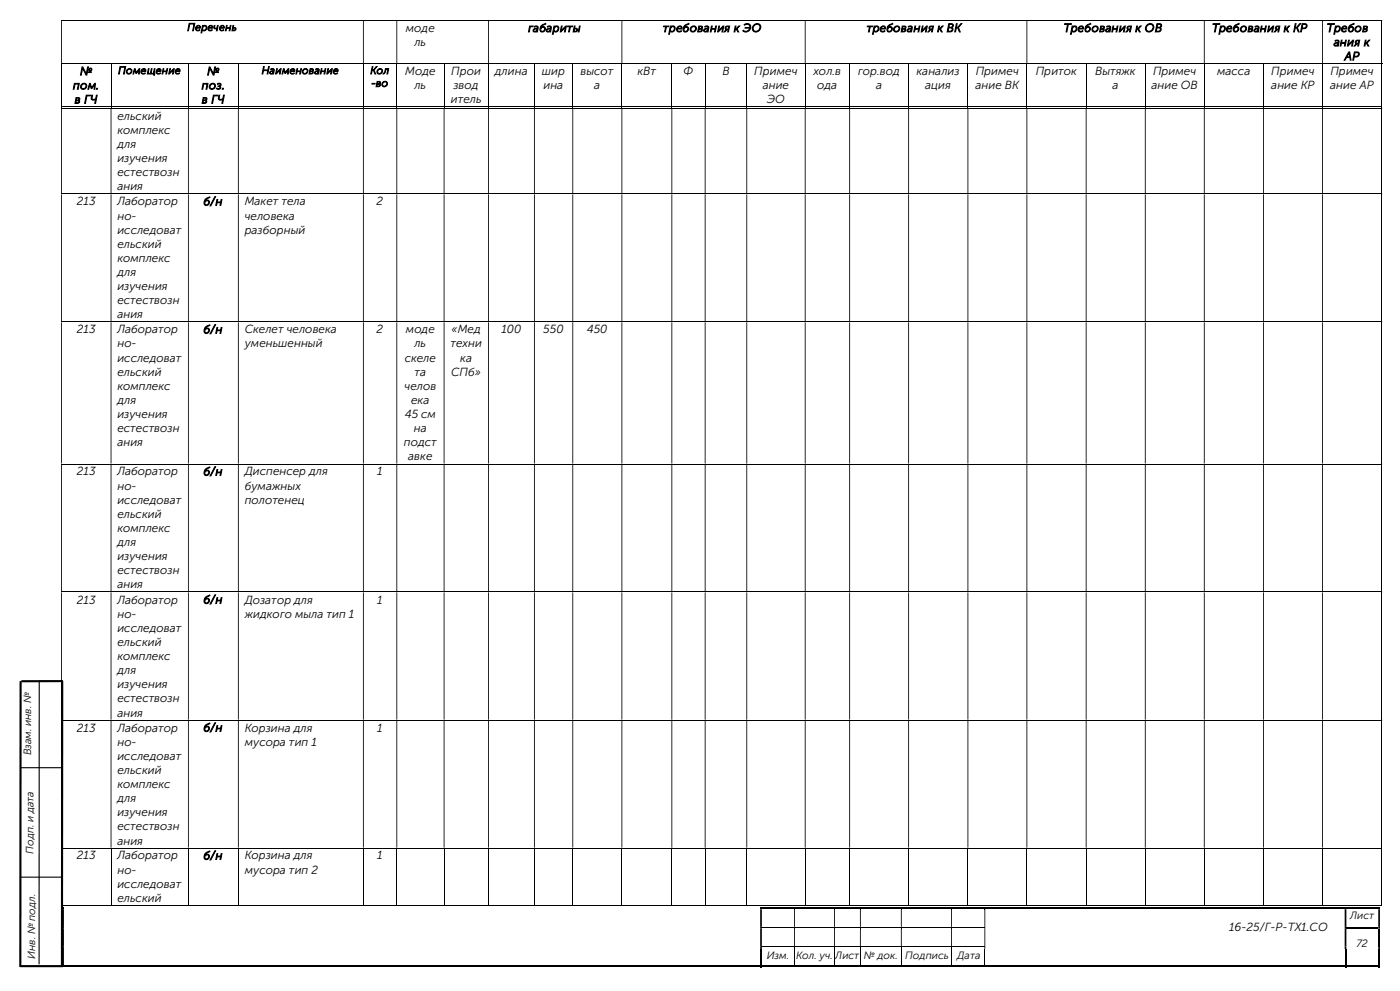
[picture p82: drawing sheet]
<svg xmlns="http://www.w3.org/2000/svg" width="420mm" height="297mm" viewBox="0 0 420 297" stroke-linecap="round" stroke-linejoin="round" font-family="sans-serif">
<defs><g id="words">
<g font-size="3.5">
<text x="121.8" y="9.6">моде</text>
<text x="158.5" y="9.6">габариты</text>
<text x="198.9" y="9.6">требования к ЭО</text>
<text x="260" y="9.6">требования к ВК</text>
<text x="319.1" y="9.6">Требования к ОВ</text>
<text x="363.6" y="9.6">Требования к КР</text>
<text x="398" y="9.6">Требов</text>
<text x="124.3" y="13.8">ль</text>
<text x="400.1" y="13.8">ания к</text>
<text x="24" y="22.5">№</text>
<text x="62.1" y="22.5">№</text>
<text x="121.5" y="22.5">Моде</text>
<text x="135.4" y="22.5">Прои</text>
<text x="148.5" y="22.5">длина</text>
<text x="162.6" y="22.5">шир</text>
<text x="174.2" y="22.5">высот</text>
<text x="191.2" y="22.5">кВт</text>
<text x="205.1" y="22.5">Ф</text>
<text x="216.7" y="22.5">В</text>
<text x="226.3" y="22.5">Примеч</text>
<text x="244" y="22.5">хол.в</text>
<text x="257.4" y="22.5">гор.вод</text>
<text x="275" y="22.5">канализ</text>
<text x="292.7" y="22.5">Примеч</text>
<text x="310.7" y="22.5">Приток</text>
<text x="328.5" y="22.5">Вытяжк</text>
<text x="345.9" y="22.5">Примеч</text>
<text x="365.1" y="22.5">масса</text>
<text x="381.4" y="22.5">Примеч</text>
<text x="399.1" y="22.5">Примеч</text>
<text x="403.4" y="18">АР</text>
<text x="21.9" y="26.8">пом.</text>
<text x="60.5" y="26.8">поз.</text>
<text x="124.3" y="26.8">ль</text>
<text x="136.1" y="26.8">звод</text>
<text x="163" y="26.8">ина</text>
<text x="178.2" y="26.8">а</text>
<text x="228.8" y="26.8">ание</text>
<text x="245.2" y="26.8">ода</text>
<text x="262.8" y="26.8">а</text>
<text x="277.5" y="26.8">ация</text>
<text x="292.7" y="26.8">ание ВК</text>
<text x="333.8" y="26.8">а</text>
<text x="345.4" y="26.8">ание ОВ</text>
<text x="381.4" y="26.8">ание КР</text>
<text x="399" y="26.8">ание АР</text>
<text x="22.4" y="31">в ГЧ</text>
<text x="35.2" y="35.9">ельский</text>
<text x="60.5" y="31">в ГЧ</text>
<text x="135.3" y="31">итель</text>
<text x="230" y="31">ЭО</text>
<text x="35.2" y="40.1">комплекс</text>
<text x="35.2" y="44.4">для</text>
<text x="35.2" y="48.6">изучения</text>
<text x="35.2" y="52.8">естествозн</text>
<text x="35.2" y="57.1">ания</text>
<text x="23.1" y="61.6">213</text>
<text x="35.2" y="61.6">Лаборатор</text>
<text x="35.2" y="65.8">но-</text>
<text x="61" y="61.6">б/н</text>
<text x="73.4" y="61.6">Макет тела</text>
<text x="73.4" y="65.8">человека</text>
<text x="113" y="61.6">2</text>
<text x="35.2" y="70">исследоват</text>
<text x="73.4" y="70">разборный</text>
<text x="35.2" y="74.3">ельский</text>
<text x="35.2" y="78.5">комплекс</text>
<text x="35.2" y="82.7">для</text>
<text x="35.2" y="87">изучения</text>
<text x="35.2" y="91.2">естествозн</text>
<text x="35.2" y="95.4">ания</text>
<text x="23.1" y="99.9">213</text>
<text x="35.2" y="99.9">Лаборатор</text>
<text x="61" y="99.9">б/н</text>
<text x="73.4" y="99.9">Скелет человека</text>
<text x="113" y="99.9">2</text>
<text x="121.7" y="99.9">моде</text>
<text x="135.5" y="99.9">«Мед</text>
<text x="150.4" y="99.9">100</text>
<text x="163" y="99.9">550</text>
<text x="176" y="99.9">450</text>
<text x="35.2" y="104.1">но-</text>
<text x="73.4" y="104.1">уменьшенный</text>
<text x="124.3" y="104.1">ль</text>
<text x="135.1" y="104.1">техни</text>
<text x="35.2" y="108.4">исследоват</text>
<text x="35.2" y="112.6">ельский</text>
<text x="121.4" y="108.4">скеле</text>
<text x="124.3" y="112.6">та</text>
<text x="135.3" y="112.6">СПб»</text>
<text x="138.1" y="108.4">ка</text>
<text x="35.2" y="116.8">комплекс</text>
<text x="121.3" y="116.8">челов</text>
<text x="35.2" y="121.1">для</text>
<text x="35.2" y="125.3">изучения</text>
<text x="121.4" y="125.3">45 см</text>
<text x="123.4" y="121.1">ека</text>
<text x="35.2" y="129.5">естествозн</text>
<text x="124.2" y="129.5">на</text>
<text x="35.2" y="133.8">ания</text>
<text x="121.2" y="133.8">подст</text>
<text x="23.1" y="142.5">213</text>
<text x="35.2" y="142.5">Лаборатор</text>
<text x="61" y="142.5">б/н</text>
<text x="73.4" y="142.5">Диспенсер для</text>
<text x="113.2" y="142.5">1</text>
<text x="122.5" y="138">авке</text>
<text x="35.2" y="146.7">но-</text>
<text x="73.4" y="146.7">бумажных</text>
<text x="35.2" y="151">исследоват</text>
<text x="35.2" y="155.2">ельский</text>
<text x="73.4" y="151">полотенец</text>
<text x="35.2" y="159.4">комплекс</text>
<text x="35.2" y="163.7">для</text>
<text x="35.2" y="167.9">изучения</text>
<text x="35.2" y="172.1">естествозн</text>
<text x="35.2" y="176.4">ания</text>
<text x="23.1" y="180.9">213</text>
<text x="35.2" y="180.9">Лаборатор</text>
<text x="35.2" y="185.1">но-</text>
<text x="61" y="180.9">б/н</text>
<text x="73.4" y="180.9">Дозатор для</text>
<text x="73.4" y="185.1">жидкого мыла тип 1</text>
<text x="113.2" y="180.9">1</text>
<text x="35.2" y="189.4">исследоват</text>
<text x="35.2" y="193.6">ельский</text>
<text x="35.2" y="197.8">комплекс</text>
<text x="35.2" y="202.1">для</text>
<text x="35.2" y="206.3">изучения</text>
<text x="35.2" y="210.5">естествозн</text>
<text x="35.2" y="214.8">ания</text>
<text x="23.1" y="219.2">213</text>
<text x="35.2" y="219.2">Лаборатор</text>
<text x="61" y="219.2">б/н</text>
<text x="73.4" y="219.2">Корзина для</text>
<text x="113.2" y="219.2">1</text>
<text x="35.2" y="223.5">но-</text>
<text x="35.2" y="227.7">исследоват</text>
<text x="73.4" y="223.5">мусора тип 1</text>
<text x="35.2" y="231.9">ельский</text>
<text x="35.2" y="236.2">комплекс</text>
<text x="35.2" y="240.4">для</text>
<text x="35.2" y="244.6">изучения</text>
<text x="35.2" y="248.9">естествозн</text>
<text x="23.1" y="257.6">213</text>
<text x="35.2" y="257.6">Лаборатор</text>
<text x="35.2" y="253.1">ания</text>
<text x="61" y="257.6">б/н</text>
<text x="73.4" y="257.6">Корзина для</text>
<text x="113.2" y="257.6">1</text>
<text x="35.2" y="261.8">но-</text>
<text x="73.4" y="261.8">мусора тип 2</text>
<text x="35.2" y="266.1">исследоват</text>
<text x="35.2" y="270.3">ельский</text>
<text x="368.7" y="279">16-25/Г-Р-ТХ1.СО</text>
</g>
<g font-size="3.2">
<text x="56.2" y="9.2">Перечень</text>
<text x="35.4" y="22.2">Помещение</text>
<text x="78.5" y="22.2">Наименование</text>
<text x="111.1" y="22.2">Кол</text>
<text x="111.4" y="26">-во</text>
<text x="9.4" y="226.4" transform="rotate(-90 9.4 226.4)">Взам. инв. №</text>
<text x="10.1" y="255.9" transform="rotate(-90 10.1 255.9)">Подп. и дата</text>
<text x="405" y="275.5">Лист</text>
<text x="10.5" y="287.4" transform="rotate(-90 10.5 287.4)">Инв. № подл.</text>
<text x="230" y="287.4">Изм.</text>
<text x="238.8" y="287.4">Кол. уч.</text>
<text x="250.6" y="287.4">Лист</text>
<text x="259.2" y="287.4">№ док.</text>
<text x="271.6" y="287.4">Подпись</text>
<text x="287.1" y="287.4">Дата</text>
<text x="406.9" y="283.8">72</text>
</g>
</g></defs>
<g fill="none" stroke="#000" stroke-width=".3">
<path d="M18.3 6.1h396.1M18.3 19.1h396.4M18.5 19.2v13M33.3 19.2v13M56.5 19.2v13M71.5 19.2v13M109 19.2v13M119 19.2v13M133.2 19.2v13M146.6 19.2v13M160.3 19.2v13M171.8 19.2v13"/>
<path d="M186.6 19.2v13M201.5 19.2v13M211.5 19.2v13M224 19.2v13M241.6 19.2v13M254.9 19.2v13M272.6 19.2v13M290.4 19.2v13M308.1 19.2v13M325.8 19.2v13M343.6 19.2v13M361.3 19.2v13"/>
<path d="M379.1 19.2v13M396.7 19.2v13M414.5 6.3v12.7M414.5 19.2v13M18.3 32h14.9M18.3 32.4h396.1M33.4 32h23M56.6 32h14.8M71.6 32h37.3M109.1 32h9.8M119.2 32h13.9M133.3 32h13.1"/>
<path d="M146.7 32h13.5M160.4 32h11.3M172 32h14.4M186.7 32h14.7M201.7 32h9.7M211.7 32h12.2M224.2 32h17.2M241.7 32h13.1M255 32h17.5M272.7 32h17.5M290.5 32h17.4M308.2 32h17.5"/>
<path d="M326 32h17.5M343.7 32h17.4M361.4 32h17.5M379.2 32h17.4M396.9 32h17.5M414.5 32.6v25.4M18.3 58.1h396.1M414.5 58.3v38.1M18.3 96.5h396.1M414.5 96.6v42.3M18.3 139.1h396.1M414.5 139.2v38.1"/>
<path d="M18.3 177.4h396.1M414.5 177.5v38.2M18.3 215.8h396.1M414.5 215.9v38.1M18.3 254.2h396.1M18.5 254.3v17.2M33.3 254.3v17.2M56.5 254.3v17.2M71.5 254.3v17.2M109 254.3v17.2M119 254.3v17.2M133.2 254.3v17.2"/>
<path d="M146.6 254.3v17.2M160.3 254.3v17.2M171.8 254.3v17.2M186.6 254.3v17.2M201.5 254.3v17.2M211.5 254.3v17.2M224 254.3v17.2M241.6 254.3v17.2M254.9 254.3v17.2M272.6 254.3v17.2M290.4 254.3v17.2M308.1 254.3v17.2"/>
<path d="M325.8 254.3v17.2M343.6 254.3v17.2M361.3 254.3v17.2M379.1 254.3v17.2M396.7 254.3v17.2M414.5 254.3v17.2M18.3 271.4h14.9M33.4 271.4h23M56.6 271.4h14.8M71.6 271.4h37.3M109.1 271.4h9.8M119.2 271.4h13.9"/>
<path d="M133.3 271.4h13.1M146.7 271.4h13.5M160.4 271.4h11.3M172 271.4h14.4M186.7 271.4h14.7M201.7 271.4h9.7M211.7 271.4h12.2M224.2 271.4h17.2M228.6 277.9h9.6M238.5 277.9h11.7M241.7 271.4h13.1M250.5 277.9h7.5"/>
<path d="M255 271.4h17.5M258.2 277.9h12.1M270.5 277.9h14.8M272.7 271.4h17.5M285.6 277.9h9.7M290.5 271.4h17.4M308.2 271.4h17.5M326 271.4h17.5M343.7 271.4h17.4M361.4 271.4h17.5M379.2 271.4h17.4M396.9 271.4h17.5"/>
<path d="M228.6 283.8h9.6M238.3 284.4v5M238.5 283.8h11.7M250.4 284.4v5M250.5 283.8h7.5M258.1 284.4v5M258.2 283.8h12.1M270.4 284.4v5M270.5 283.8h14.8M285.5 284.4v5M285.6 283.8h9.7M295.4 284.4v5"/>
</g>
<g fill="#000">
<path d="M414.4 6h.3v.3h-.3zM18.3 6.3h.3v12.7h-.3zM108.9 6.3h.2v12.7h-.2zM118.9 6.3h.3v12.7h-.3zM146.4 6.3h.3v12.7h-.3zM186.4 6.3h.3v12.7h-.3zM241.4 6.3h.3v12.7h-.3zM307.9 6.3h.3v12.7h-.3zM361.1 6.3h.3v12.7h-.3zM396.6 6.3h.3v12.7h-.3z" fill-rule="evenodd"/>
<path d="M414.4 32.3h.3v.3h-.3zM18.3 32.6h.3v25.4h-.3zM33.2 32.6h.2v25.4h-.2zM56.4 32.6h.2v25.4h-.2zM71.4 32.6h.2v25.4h-.2zM108.9 32.6h.2v25.4h-.2zM118.9 32.6h.3v25.4h-.3zM133.1 32.6h.2v25.4h-.2zM146.4 32.6h.3v25.4h-.3zM160.2 32.6h.2v25.4h-.2zM171.7 32.6h.3v25.4h-.3zM186.4 32.6h.3v25.4h-.3zM201.4 32.6h.3v25.4h-.3zM211.4 32.6h.3v25.4h-.3zM223.9 32.6h.3v25.4h-.3zM241.4 32.6h.3v25.4h-.3zM254.8 32.6h.2v25.4h-.2zM272.5 32.6h.2v25.4h-.2zM290.2 32.6h.3v25.4h-.3zM307.9 32.6h.3v25.4h-.3zM325.7 32.6h.3v25.4h-.3zM343.5 32.6h.2v25.4h-.2zM361.1 32.6h.3v25.4h-.3zM378.9 32.6h.3v25.4h-.3zM396.6 32.6h.3v25.4h-.3z" fill-rule="evenodd"/>
<path d="M414.4 58h.3v.3h-.3zM18.3 58.3h.3v38.1h-.3zM33.2 58.3h.2v38.1h-.2zM56.4 58.3h.2v38.1h-.2zM71.4 58.3h.2v38.1h-.2zM108.9 58.3h.2v38.1h-.2zM118.9 58.3h.3v38.1h-.3zM133.1 58.3h.2v38.1h-.2zM146.4 58.3h.3v38.1h-.3zM160.2 58.3h.2v38.1h-.2zM171.7 58.3h.3v38.1h-.3zM186.4 58.3h.3v38.1h-.3zM201.4 58.3h.3v38.1h-.3zM211.4 58.3h.3v38.1h-.3zM223.9 58.3h.3v38.1h-.3zM241.4 58.3h.3v38.1h-.3zM254.8 58.3h.2v38.1h-.2zM272.5 58.3h.2v38.1h-.2zM290.2 58.3h.3v38.1h-.3zM307.9 58.3h.3v38.1h-.3zM325.7 58.3h.3v38.1h-.3zM343.5 58.3h.2v38.1h-.2zM361.1 58.3h.3v38.1h-.3zM378.9 58.3h.3v38.1h-.3zM396.6 58.3h.3v38.1h-.3z" fill-rule="evenodd"/>
<path d="M414.4 96.4h.3v.2h-.3zM18.3 96.6h.3v42.3h-.3zM33.2 96.6h.2v42.3h-.2zM56.4 96.6h.2v42.3h-.2zM71.4 96.6h.2v42.3h-.2zM108.9 96.6h.2v42.3h-.2zM118.9 96.6h.3v42.3h-.3zM133.1 96.6h.2v42.3h-.2zM146.4 96.6h.3v42.3h-.3zM160.2 96.6h.2v42.3h-.2zM171.7 96.6h.3v42.3h-.3zM186.4 96.6h.3v42.3h-.3zM201.4 96.6h.3v42.3h-.3zM211.4 96.6h.3v42.3h-.3zM223.9 96.6h.3v42.3h-.3zM241.4 96.6h.3v42.3h-.3zM254.8 96.6h.2v42.3h-.2zM272.5 96.6h.2v42.3h-.2zM290.2 96.6h.3v42.3h-.3zM307.9 96.6h.3v42.3h-.3zM325.7 96.6h.3v42.3h-.3zM343.5 96.6h.2v42.3h-.2zM361.1 96.6h.3v42.3h-.3zM378.9 96.6h.3v42.3h-.3zM396.6 96.6h.3v42.3h-.3z" fill-rule="evenodd"/>
<path d="M414.4 138.9h.3v.3h-.3zM18.3 139.2h.3v38.1h-.3zM33.2 139.2h.2v38.1h-.2zM56.4 139.2h.2v38.1h-.2zM71.4 139.2h.2v38.1h-.2zM108.9 139.2h.2v38.1h-.2zM118.9 139.2h.3v38.1h-.3zM133.1 139.2h.2v38.1h-.2zM146.4 139.2h.3v38.1h-.3zM160.2 139.2h.2v38.1h-.2zM171.7 139.2h.3v38.1h-.3zM186.4 139.2h.3v38.1h-.3zM201.4 139.2h.3v38.1h-.3zM211.4 139.2h.3v38.1h-.3zM223.9 139.2h.3v38.1h-.3zM241.4 139.2h.3v38.1h-.3zM254.8 139.2h.2v38.1h-.2zM272.5 139.2h.2v38.1h-.2zM290.2 139.2h.3v38.1h-.3zM307.9 139.2h.3v38.1h-.3zM325.7 139.2h.3v38.1h-.3zM343.5 139.2h.2v38.1h-.2zM361.1 139.2h.3v38.1h-.3zM378.9 139.2h.3v38.1h-.3zM396.6 139.2h.3v38.1h-.3z" fill-rule="evenodd"/>
<path d="M414.4 177.3h.3v.2h-.3zM18.3 177.5h.3v38.2h-.3zM33.2 177.5h.2v38.2h-.2zM56.4 177.5h.2v38.2h-.2zM71.4 177.5h.2v38.2h-.2zM108.9 177.5h.2v38.2h-.2zM118.9 177.5h.3v38.2h-.3zM133.1 177.5h.2v38.2h-.2zM146.4 177.5h.3v38.2h-.3zM160.2 177.5h.2v38.2h-.2zM171.7 177.5h.3v38.2h-.3zM186.4 177.5h.3v38.2h-.3zM201.4 177.5h.3v38.2h-.3zM211.4 177.5h.3v38.2h-.3zM223.9 177.5h.3v38.2h-.3zM241.4 177.5h.3v38.2h-.3zM254.8 177.5h.2v38.2h-.2zM272.5 177.5h.2v38.2h-.2zM290.2 177.5h.3v38.2h-.3zM307.9 177.5h.3v38.2h-.3zM325.7 177.5h.3v38.2h-.3zM343.5 177.5h.2v38.2h-.2zM361.1 177.5h.3v38.2h-.3zM378.9 177.5h.3v38.2h-.3zM396.6 177.5h.3v38.2h-.3z" fill-rule="evenodd"/>
<path d="M414.4 215.7h.3v.2h-.3zM18.3 215.9h.3v38.1h-.3zM33.2 215.9h.2v38.1h-.2zM56.4 215.9h.2v38.1h-.2zM71.4 215.9h.2v38.1h-.2zM108.9 215.9h.2v38.1h-.2zM118.9 215.9h.3v38.1h-.3zM133.1 215.9h.2v38.1h-.2zM146.4 215.9h.3v38.1h-.3zM160.2 215.9h.2v38.1h-.2zM171.7 215.9h.3v38.1h-.3zM186.4 215.9h.3v38.1h-.3zM201.4 215.9h.3v38.1h-.3zM211.4 215.9h.3v38.1h-.3zM223.9 215.9h.3v38.1h-.3zM241.4 215.9h.3v38.1h-.3zM254.8 215.9h.2v38.1h-.2zM272.5 215.9h.2v38.1h-.2zM290.2 215.9h.3v38.1h-.3zM307.9 215.9h.3v38.1h-.3zM325.7 215.9h.3v38.1h-.3zM343.5 215.9h.2v38.1h-.2zM361.1 215.9h.3v38.1h-.3zM378.9 215.9h.3v38.1h-.3zM396.6 215.9h.3v38.1h-.3z" fill-rule="evenodd"/>
<path d="M18.8 272.5h.4v5.3h-.4zM228 272.5h.6v5.3h-.6zM238.2 272.5h.3v5.3h-.3zM250.2 272.5h.3v5.3h-.3zM258 272.5h.2v5.3h-.2zM270.3 272.5h.2v5.3h-.2zM285.3 272.5h.3v5.3h-.3zM295.3 272.5h.3v5.3h-.3zM403.4 272.5h.5v5.3h-.5zM413.5 272.5h.5v5.3h-.5z" fill-rule="evenodd"/>
<path d="M18.8 277.8h.4v.5h-.4zM228 277.8h.6v.5h-.6z" fill-rule="evenodd"/>
<path d="M228 271.9h.6v.6h-.6z" fill-rule="evenodd"/>
<path d="M238.2 271.9h12v.6h-12z" fill-rule="evenodd"/>
<path d="M250.2 271.9h7.8v.6h-7.8z" fill-rule="evenodd"/>
<path d="M258 271.9h12.3v.6h-12.3z" fill-rule="evenodd"/>
<path d="M270.3 271.9h15v.6h-15z" fill-rule="evenodd"/>
<path d="M285.3 271.9h10v.6h-10z" fill-rule="evenodd"/>
<path d="M295.3 271.9h108.1v.6h-108.1z" fill-rule="evenodd"/>
<path d="M295.3 277.8h.3v.5h-.3zM403.4 277.8h.5v.5h-.5z" fill-rule="evenodd"/>
<path d="M403.4 271.9h.5v.6h-.5z" fill-rule="evenodd"/>
<path d="M413.5 271.9h.5v.6h-.5z" fill-rule="evenodd"/>
<path d="M413.5 277.8h.5v.5h-.5zM18.8 278.3h.4v5.3h-.4zM228 278.3h.6v5.3h-.6zM238.2 278.3h.3v5.3h-.3zM250.2 278.3h.3v5.3h-.3zM258 278.3h.2v5.3h-.2zM270.3 278.3h.2v5.3h-.2zM285.3 278.3h.3v5.3h-.3zM295.3 278.3h.3v5.3h-.3zM403.4 278.3h.5v5.3h-.5z" fill-rule="evenodd"/>
<path d="M18.8 283.6h.4v.8h-.4zM228 283.6h.6v.8h-.6z" fill-rule="evenodd"/>
<path d="M228 284.4h.6v5.5h-.6z" fill-rule="evenodd"/>
<path d="M238.2 289.4h12v.5h-12z" fill-rule="evenodd"/>
<path d="M250.2 289.4h7.8v.5h-7.8z" fill-rule="evenodd"/>
<path d="M258 289.4h12.3v.5h-12.3z" fill-rule="evenodd"/>
<path d="M270.3 289.4h15v.5h-15z" fill-rule="evenodd"/>
<path d="M285.3 289.4h10v.5h-10z" fill-rule="evenodd"/>
<path d="M295.3 283.6h.3v.8h-.3zM403.4 283.6h.5v.8h-.5zM413.5 283.6h.5v.8h-.5zM18.8 284.4h.4v5h-.4z" fill-rule="evenodd"/>
<path d="M295.3 289.4h108.1v.5h-108.1z" fill-rule="evenodd"/>
<path d="M403.4 284.4h.5v5.5h-.5z" fill-rule="evenodd"/>
<path d="M413.5 284.4h.5v5.5h-.5z" fill-rule="evenodd"/>
</g>
<g fill="#000">
<path d="M414.4 31.9h.3v.3h-.3zM414.4 254h.3v.3h-.3zM18.8 271.9h.4v.6h-.4zM228.6 271.9h9.6v.6h-9.6zM238.2 272.5h.3zM238.2 277.8h.3v.5h-.3zM250.2 272.5h.3zM250.2 277.8h.3v.5h-.3zM258 272.5h.2zM258 277.8h.2v.5h-.2zM270.3 272.5h.2zM270.3 277.8h.2v.5h-.2z"/>
<path d="M285.3 272.5h.3zM285.3 277.8h.3v.5h-.3zM295.3 272.5h.3zM403.9 271.9h9.6v.6h-9.6zM403.9 277.8h9.6v.5h-9.6zM413.5 278.3h.5v5.3h-.5zM414.4 271.2h.3v.3h-.3zM18.8 289.4h209.2v.5h-209.2zM228.6 289.4h9.6v.5h-9.6zM238.2 283.6h.3v.8h-.3zM250.2 283.6h.3v.8h-.3zM258 283.6h.2v.8h-.2z"/>
<path d="M270.3 283.6h.2v.8h-.2zM285.3 283.6h.3v.8h-.3zM403.9 289.4h9.6v.5h-9.6zM413.5 289.4h.5v.5h-.5z"/>
</g>
<path d="M6.2 204.1l-.1 85.7M18.7 204.1l-.1 85.7M18.9 204.1l-12.5 .1M6.1 289.6h12.8" fill="none" stroke="#000" stroke-width=".64" stroke-linecap="butt"/>
<path d="M11.8 204.1l-.1 84.9M6 230.1h12.6M6 262.9h12.4" fill="none" stroke="#000" stroke-width=".34"/>
<use href="#words"/>
</svg>
